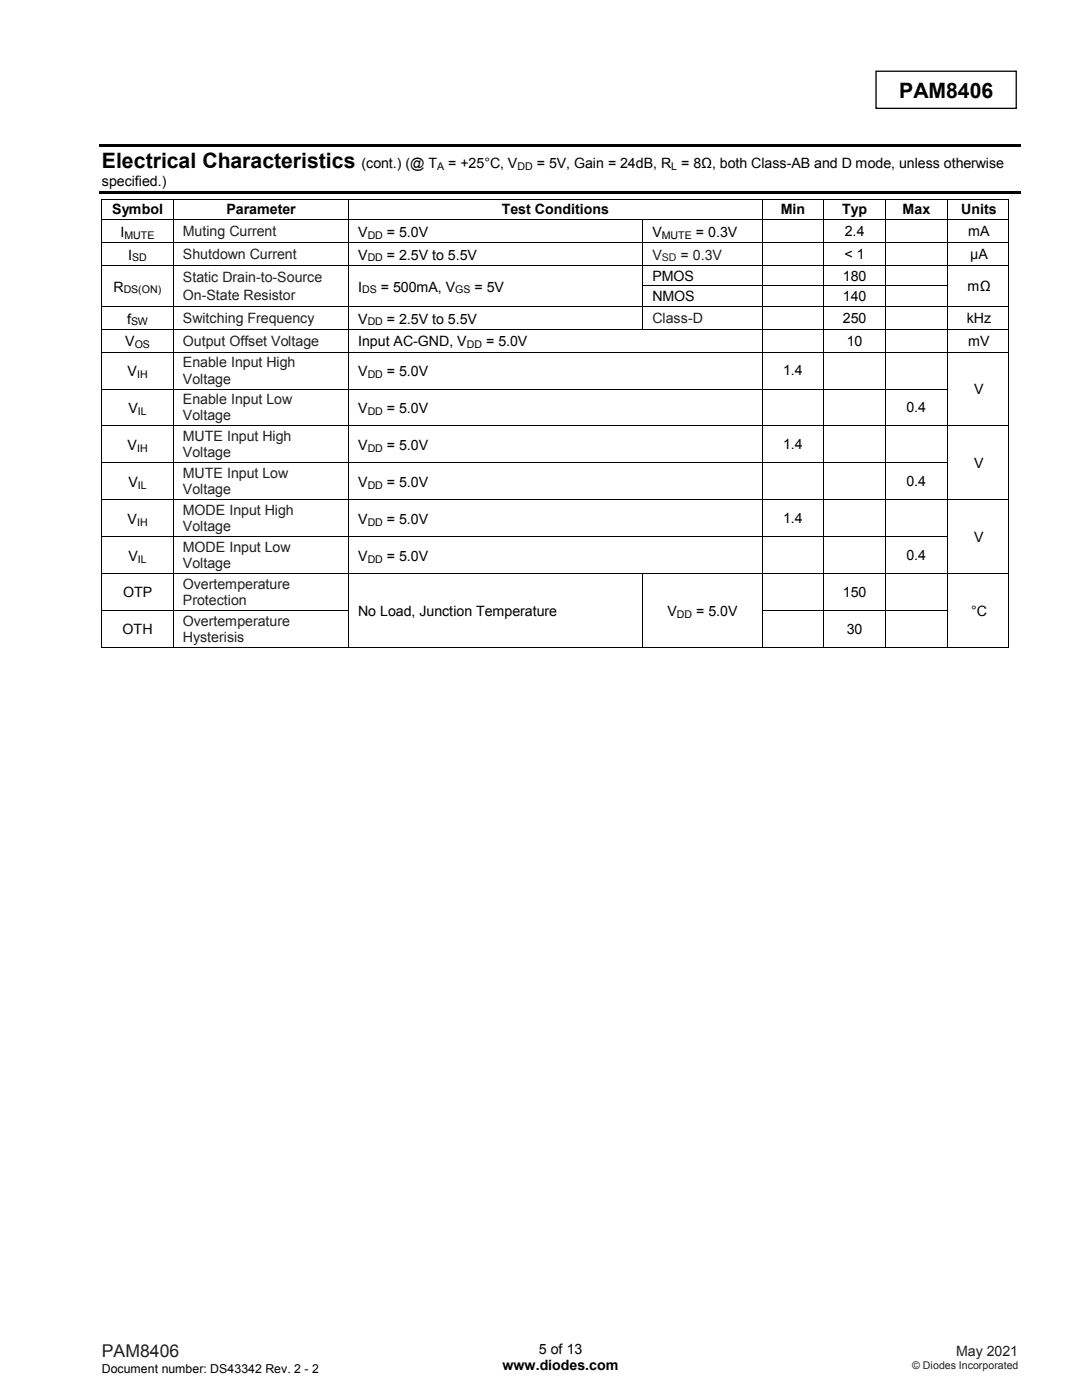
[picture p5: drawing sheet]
<svg xmlns="http://www.w3.org/2000/svg" width="216mm" height="279mm" viewBox="0 0 216 279" stroke-linecap="round" stroke-linejoin="round" font-family="sans-serif">
<defs><g id="words">
<g font-size="4.2">
<text x="179.4" y="19.5">PAM8406</text>
<text x="20.3" y="33.5">Electrical Characteristics</text>
</g>
<text font-size="3.5" fill="#231f20" x="20.3" y="270.9">PAM8406</text>
<g font-size="2.8">
<text x="72.1" y="33.5">(cont.) (@ T</text>
<text x="89.5" y="33.5">= +25°C, V</text>
<text x="107.1" y="33.5">= 5V, Gain = 24dB, R = 8Ω, both Class-AB and D mode, unless otherwise</text>
<text x="20.3" y="37.1">specified.)</text>
<text x="22.4" y="42.8">Symbol</text>
<text x="24" y="47.3">I</text>
<text x="45.2" y="42.8">Parameter</text>
<text x="71.5" y="47.3">V</text>
<text x="77.2" y="47.3">= 5.0V</text>
<text x="100.2" y="42.8">Test Conditions</text>
<text x="130.2" y="47.3">V</text>
<text x="138.9" y="47.3">= 0.3V</text>
<text x="155.8" y="42.8">Min</text>
<text x="168" y="42.8">Typ</text>
<text x="168.6" y="47.1">2.4</text>
<text x="180.1" y="42.8">Max</text>
<text x="191.8" y="42.8">Units</text>
<text x="193.2" y="47.1">mA</text>
<text x="25.6" y="51.8">I</text>
<text x="71.5" y="51.8">V</text>
<text x="77.2" y="51.8">= 2.5V to 5.5V</text>
<text x="168.5" y="51.7">&lt; 1</text>
<text x="193.6" y="51.7">µA</text>
<text x="22.6" y="58.2">R</text>
<text x="71.5" y="58.2">I</text>
<text x="76" y="58.2">= 500mA, V</text>
<text x="94.7" y="58.2">= 5V</text>
<text x="130.2" y="56">PMOS</text>
<text x="168.2" y="56">180</text>
<text x="193.1" y="58.1">mΩ</text>
<text x="25.4" y="64.6">f</text>
<text x="71.5" y="64.6">V</text>
<text x="77.2" y="64.6">= 2.5V to 5.5V</text>
<text x="130.2" y="60.1">NMOS</text>
<text x="168.2" y="64.5">250</text>
<text x="168.2" y="60.1">140</text>
<text x="192.9" y="64.5">kHz</text>
<text x="25" y="69.1">V</text>
<text x="71.5" y="69.1">Input AC-GND, V</text>
<text x="97" y="69.1">= 5.0V</text>
<text x="169" y="69">10</text>
<text x="193.2" y="69">mV</text>
<text x="25.4" y="75.1">V</text>
<text x="71.5" y="75.1">V</text>
<text x="77.2" y="75.1">= 5.0V</text>
<text x="156.3" y="74.9">1.4</text>
<text x="25.6" y="82.5">V</text>
<text x="71.5" y="82.5">V</text>
<text x="77.2" y="82.5">= 5.0V</text>
<text x="180.9" y="82.3">0.4</text>
<text x="194.4" y="78.6">V</text>
<text x="25.4" y="89.8">V</text>
<text x="71.5" y="89.8">V</text>
<text x="77.2" y="89.8">= 5.0V</text>
<text x="156.3" y="89.7">1.4</text>
<text x="194.4" y="93.4">V</text>
<text x="25.6" y="97.2">V</text>
<text x="71.5" y="97.2">V</text>
<text x="77.2" y="97.2">= 5.0V</text>
<text x="180.9" y="97.1">0.4</text>
<text x="25.4" y="104.6">V</text>
<text x="71.5" y="104.6">V</text>
<text x="77.2" y="104.6">= 5.0V</text>
<text x="156.3" y="104.4">1.4</text>
<text x="25.6" y="111.9">V</text>
<text x="71.5" y="111.9">V</text>
<text x="77.2" y="111.9">= 5.0V</text>
<text x="180.9" y="111.8">0.4</text>
<text x="194.4" y="108.1">V</text>
<text x="24.6" y="119.2">OTP</text>
<text x="168.2" y="119.2">150</text>
<text x="71.5" y="122.8">No Load, Junction Temperature</text>
<text x="133.2" y="123">V</text>
<text x="138.9" y="123">= 5.0V</text>
<text x="193.8" y="122.9">°C</text>
<text x="24.5" y="126.5">OTH</text>
<text x="169" y="126.5">30</text>
<text x="100.3" y="273.4">www.diodes.com</text>
<text x="107.5" y="270.2">5 of 13</text>
</g>
<g font-size="2.8" fill="#231f20">
<text x="36.5" y="47.1">Muting Current</text>
<text x="36.5" y="51.7">Shutdown Current</text>
<text x="130.2" y="51.8">V</text>
<text x="135.8" y="51.8">= 0.3V</text>
<text x="36.5" y="56.3">Static Drain-to-Source</text>
<text x="36.5" y="59.8">On-State Resistor</text>
<text x="36.5" y="64.5">Switching Frequency</text>
<text x="130.2" y="64.5">Class-D</text>
<text x="36.5" y="69">Output Offset Voltage</text>
<text x="36.5" y="73.3">Enable Input High</text>
<text x="36.5" y="76.5">Voltage</text>
<text x="36.5" y="80.6">Enable Input Low</text>
<text x="36.5" y="83.9">Voltage</text>
<text x="36.5" y="88">MUTE Input High</text>
<text x="36.5" y="91.3">Voltage</text>
<text x="36.5" y="95.4">MUTE Input Low</text>
<text x="36.5" y="98.6">Voltage</text>
<text x="36.5" y="102.8">MODE Input High</text>
<text x="36.5" y="106">Voltage</text>
<text x="36.5" y="110.2">MODE Input Low</text>
<text x="36.5" y="113.4">Voltage</text>
<text x="36.5" y="117.5">Overtemperature</text>
<text x="36.5" y="124.9">Overtemperature</text>
<text x="36.5" y="120.8">Protection</text>
<text x="36.5" y="128.1">Hysterisis</text>
<text x="190.8" y="270.6">May 2021</text>
</g>
<text font-size="2.5" x="20.3" y="274">Document number: DS43342 Rev. 2 - 2</text>
<g font-size="2.1">
<text x="87.2" y="33.9">A</text>
<text x="103.3" y="33.9">DD</text>
<text x="133.9" y="33.9">L</text>
<text x="24.8" y="47.6">MUTE</text>
<text x="73.4" y="47.6">DD</text>
<text x="132.1" y="47.6">MUTE</text>
<text x="26.4" y="52.2">SD</text>
<text x="73.4" y="52.2">DD</text>
<text x="24.7" y="58.5">DS(ON)</text>
<text x="72.3" y="58.5">DS</text>
<text x="90.8" y="58.5">GS</text>
<text x="26.2" y="64.9">SW</text>
<text x="73.4" y="64.9">DD</text>
<text x="26.9" y="69.5">OS</text>
<text x="93.1" y="69.5">DD</text>
<text x="27.3" y="75.4">IH</text>
<text x="73.4" y="75.4">DD</text>
<text x="27.5" y="82.8">IL</text>
<text x="73.4" y="82.8">DD</text>
<text x="27.3" y="90.2">IH</text>
<text x="73.4" y="90.2">DD</text>
<text x="27.5" y="97.5">IL</text>
<text x="73.4" y="97.5">DD</text>
<text x="27.3" y="104.9">IH</text>
<text x="73.4" y="104.9">DD</text>
<text x="27.5" y="112.3">IL</text>
<text x="73.4" y="112.3">DD</text>
<text x="135.1" y="123.4">DD</text>
</g>
<g font-size="2.1" fill="#231f20">
<text x="132.1" y="52.2">SD</text>
<text x="182" y="273.2">© Diodes Incorporated</text>
</g>
</g></defs>
<path d="M174.8 14.2h28v7.4h-28z" fill-rule="evenodd" fill="#fff" stroke="#000" stroke-width=".26"/>
<g fill="#000">
<path d="M19.8 28.7h183.9v.5h-183.9z" fill-rule="evenodd"/>
<path d="M19.8 38.1h183.9v.5h-183.9z" fill-rule="evenodd"/>
</g>
<g fill="#000">
<path d="M20.2 39.7h.2v.1h-.2zM34.5 39.7h.2v.1h-.2zM69.5 39.7h.1v.1h-.1zM152 39.7h.2v.1h-.2zM164.3 39.7h.2v.1h-.2zM176.6 39.7h.2v.1h-.2zM188.9 39.7h.2v.1h-.2zM201.2 39.7h.2v.1h-.2zM20.2 43.8h.2v.2h-.2zM20.2 48.3h.2v.2h-.2zM20.2 52.9h.2v.1h-.2zM20.2 57h.2v.2h-.2z"/>
<path d="M34.5 43.8h.2v.2h-.2zM34.5 48.3h.2v.2h-.2zM34.5 52.9h.2v.1h-.2zM34.5 57h.2v.2h-.2zM69.5 43.8h.1v.2h-.1zM69.5 48.3h.1v.2h-.1zM69.5 52.9h.1v.1h-.1zM69.5 57h.1v.2h-.1zM128.2 43.8h.2v.2h-.2zM128.2 48.3h.2v.2h-.2zM128.2 52.9h.2v.1h-.2zM128.2 57h.2v.2h-.2z"/>
<path d="M152 43.8h.2v.2h-.2zM152 48.3h.2v.2h-.2zM152 52.9h.2v.1h-.2zM152 57h.2v.2h-.2zM164.3 43.8h.2v.2h-.2zM164.3 48.3h.2v.2h-.2zM164.3 52.9h.2v.1h-.2zM164.3 57h.2v.2h-.2zM176.6 43.8h.2v.2h-.2zM176.6 48.3h.2v.2h-.2zM176.6 52.9h.2v.1h-.2zM176.6 57h.2v.2h-.2z"/>
<path d="M188.9 43.8h.2v.2h-.2zM188.9 48.3h.2v.2h-.2zM188.9 52.9h.2v.1h-.2zM188.9 57h.2v.2h-.2zM201.2 43.8h.2v.2h-.2zM201.2 48.3h.2v.2h-.2zM201.2 52.9h.2v.1h-.2zM201.2 57h.2v.2h-.2zM20.2 61.1h.2v.2h-.2zM20.2 65.7h.2v.1h-.2zM20.2 70.2h.2v.2h-.2zM20.2 77.6h.2v.1h-.2z"/>
<path d="M34.5 61.1h.2v.2h-.2zM34.5 65.7h.2v.1h-.2zM34.5 70.2h.2v.2h-.2zM34.5 77.6h.2v.1h-.2zM69.5 61.1h.1v.2h-.1zM69.5 65.7h.1v.1h-.1zM69.5 70.2h.1v.2h-.1zM69.5 77.6h.1v.1h-.1zM128.2 61.1h.2v.2h-.2zM128.2 65.7h.2v.1h-.2zM152 61.1h.2v.2h-.2zM152 65.7h.2v.1h-.2z"/>
<path d="M152 70.2h.2v.2h-.2zM152 77.6h.2v.1h-.2zM164.3 61.1h.2v.2h-.2zM164.3 65.7h.2v.1h-.2zM164.3 70.2h.2v.2h-.2zM164.3 77.6h.2v.1h-.2zM176.6 61.1h.2v.2h-.2zM176.6 65.7h.2v.1h-.2zM176.6 70.2h.2v.2h-.2zM176.6 77.6h.2v.1h-.2zM188.9 61.1h.2v.2h-.2zM188.9 65.7h.2v.1h-.2z"/>
<path d="M188.9 70.2h.2v.2h-.2zM188.9 77.6h.2v.1h-.2zM201.2 61.1h.2v.2h-.2zM201.2 65.7h.2v.1h-.2zM201.2 70.2h.2v.2h-.2zM201.2 77.6h.2v.1h-.2zM20.2 84.9h.2v.2h-.2zM20.2 92.3h.2v.2h-.2zM20.2 99.7h.2v.1h-.2zM34.5 84.9h.2v.2h-.2zM34.5 92.3h.2v.2h-.2zM34.5 99.7h.2v.1h-.2z"/>
<path d="M69.5 84.9h.1v.2h-.1zM69.5 92.3h.1v.2h-.1zM69.5 99.7h.1v.1h-.1zM152 84.9h.2v.2h-.2zM152 92.3h.2v.2h-.2zM152 99.7h.2v.1h-.2zM164.3 84.9h.2v.2h-.2zM164.3 92.3h.2v.2h-.2zM164.3 99.7h.2v.1h-.2zM176.6 84.9h.2v.2h-.2zM176.6 92.3h.2v.2h-.2zM176.6 99.7h.2v.1h-.2z"/>
<path d="M188.9 84.9h.2v.2h-.2zM188.9 92.3h.2v.2h-.2zM188.9 99.7h.2v.1h-.2zM201.2 84.9h.2v.2h-.2zM201.2 92.3h.2v.2h-.2zM201.2 99.7h.2v.1h-.2zM20.2 107.1h.2v.1h-.2zM20.2 114.4h.2v.2h-.2zM34.5 107.1h.2v.1h-.2zM34.5 114.4h.2v.2h-.2zM69.5 107.1h.1v.1h-.1zM69.5 114.4h.1v.2h-.1z"/>
<path d="M128.2 114.4h.2v.2h-.2zM152 107.1h.2v.1h-.2zM152 114.4h.2v.2h-.2zM164.3 107.1h.2v.1h-.2zM164.3 114.4h.2v.2h-.2zM176.6 107.1h.2v.1h-.2zM176.6 114.4h.2v.2h-.2zM188.9 107.1h.2v.1h-.2zM188.9 114.4h.2v.2h-.2zM201.2 107.1h.2v.1h-.2zM201.2 114.4h.2v.2h-.2zM20.2 121.8h.2v.2h-.2z"/>
<path d="M20.2 129.2h.2v.1h-.2zM34.5 121.8h.2v.2h-.2zM34.5 129.2h.2v.1h-.2zM69.5 121.8h.1v.2h-.1zM69.5 129.2h.1v.1h-.1zM128.2 121.8h.2v.2h-.2zM128.2 129.2h.2v.1h-.2zM152 121.8h.2v.2h-.2zM152 129.2h.2v.1h-.2zM164.3 121.8h.2v.2h-.2zM164.3 129.2h.2v.1h-.2zM176.6 121.8h.2v.2h-.2z"/>
<path d="M176.6 129.2h.2v.1h-.2zM188.9 121.8h.2v.2h-.2zM188.9 129.2h.2v.1h-.2zM201.2 121.8h.2v.2h-.2zM201.2 129.2h.2v.1h-.2z"/>
</g>
<g fill="none" stroke="#000" stroke-width=".2">
<path d="M20.3 39.8v4M20.4 39.8h14.1M34.6 39.8v4M34.7 39.8h34.8M69.6 39.8v4M69.6 39.8h82.4M152.1 39.8v4M152.2 39.8h12.1M164.4 39.8v4M164.5 39.8h12.1M176.7 39.8v4M176.8 39.8h12.1"/>
<path d="M189 39.8v4M189.1 39.8h12.1M201.3 39.8v4M20.3 44v4.3M20.3 48.5v4.4M20.3 53v4M20.3 57.2v3.9M20.4 43.9h14.1M20.4 48.4h14.1M20.4 53h14.1M34.6 44v4.3M34.6 48.5v4.4"/>
<path d="M34.6 53v4M34.6 57.2v3.9M34.7 43.9h34.8M34.7 48.4h34.8M34.7 53h34.8M69.6 44v4.3M69.6 48.5v4.4M69.6 53v4M69.6 57.2v3.9M69.6 43.9h58.6M69.6 48.4h58.6M69.6 53h58.6"/>
<path d="M128.3 44v4.3M128.3 48.5v4.4M128.3 53v4M128.3 57.2v3.9M128.4 43.9h23.6M128.4 48.4h23.6M128.4 53h23.6M128.4 57.1h23.6M152.1 44v4.3M152.1 48.5v4.4M152.1 53v4M152.1 57.2v3.9"/>
<path d="M152.2 43.9h12.1M152.2 48.4h12.1M152.2 53h12.1M152.2 57.1h12.1M164.4 44v4.3M164.4 48.5v4.4M164.4 53v4M164.4 57.2v3.9M164.5 43.9h12.1M164.5 48.4h12.1M164.5 53h12.1M164.5 57.1h12.1"/>
<path d="M176.7 44v4.3M176.7 48.5v4.4M176.7 53v4M176.7 57.2v3.9M176.8 43.9h12.1M176.8 48.4h12.1M176.8 53h12.1M176.8 57.1h12.1M189 44v4.3M189 48.5v4.4M189 53v4M189 57.2v3.9"/>
<path d="M189.1 43.9h12.1M189.1 48.4h12.1M189.1 53h12.1M201.3 44v4.3M201.3 48.5v4.4M201.3 53v4M201.3 57.2v3.9M20.3 61.3v4.4M20.3 65.8v4.4M20.3 70.4v7.2M20.3 77.7v7.2M20.4 61.2h14.1"/>
<path d="M20.4 65.7h14.1M20.4 70.3h14.1M20.4 77.6h14.1M34.6 61.3v4.4M34.6 65.8v4.4M34.6 70.4v7.2M34.6 77.7v7.2M34.7 61.2h34.8M34.7 65.7h34.8M34.7 70.3h34.8M34.7 77.6h34.8M69.6 61.3v4.4"/>
<path d="M69.6 65.8v4.4M69.6 70.4v7.2M69.6 77.7v7.2M69.6 61.2h58.6M69.6 65.7h58.6M69.6 70.3h82.4M69.6 77.6h82.4M128.3 61.3v4.4M128.4 61.2h23.6M128.4 65.7h23.6M152.1 61.3v4.4M152.1 65.8v4.4"/>
<path d="M152.1 70.4v7.2M152.1 77.7v7.2M152.2 61.2h12.1M152.2 65.7h12.1M152.2 70.3h12.1M152.2 77.6h12.1M164.4 61.3v4.4M164.4 65.8v4.4M164.4 70.4v7.2M164.4 77.7v7.2M164.5 61.2h12.1M164.5 65.7h12.1"/>
<path d="M164.5 70.3h12.1M164.5 77.6h12.1M176.7 61.3v4.4M176.7 65.8v4.4M176.7 70.4v7.2M176.7 77.7v7.2M176.8 61.2h12.1M176.8 65.7h12.1M176.8 70.3h12.1M176.8 77.6h12.1M189 61.3v4.4M189 65.8v4.4"/>
<path d="M189 70.4v7.2M189 77.7v7.2M189.1 61.2h12.1M189.1 65.7h12.1M189.1 70.3h12.1M201.3 61.3v4.4M201.3 65.8v4.4M201.3 70.4v7.2M201.3 77.7v7.2M20.3 85.1v7.2M20.3 92.5v7.2M20.3 99.8v7.3"/>
<path d="M20.4 85h14.1M20.4 92.4h14.1M20.4 99.7h14.1M34.6 85.1v7.2M34.6 92.5v7.2M34.6 99.8v7.3M34.7 85h34.8M34.7 92.4h34.8M34.7 99.7h34.8M69.6 85.1v7.2M69.6 92.5v7.2M69.6 99.8v7.3"/>
<path d="M69.6 85h82.4M69.6 92.4h82.4M69.6 99.7h82.4M152.1 85.1v7.2M152.1 92.5v7.2M152.1 99.8v7.3M152.2 85h12.1M152.2 92.4h12.1M152.2 99.7h12.1M164.4 85.1v7.2M164.4 92.5v7.2M164.4 99.8v7.3"/>
<path d="M164.5 85h12.1M164.5 92.4h12.1M164.5 99.7h12.1M176.7 85.1v7.2M176.7 92.5v7.2M176.7 99.8v7.3M176.8 85h12.1M176.8 92.4h12.1M176.8 99.7h12.1M189 85.1v7.2M189 92.5v7.2M189 99.8v7.3"/>
<path d="M189.1 85h12.1M189.1 99.7h12.1M201.3 85.1v7.2M201.3 92.5v7.2M201.3 99.8v7.3M20.3 107.2v7.2M20.3 114.6v7.2M20.4 107.1h14.1M20.4 114.5h14.1M34.6 107.2v7.2M34.6 114.6v7.2M34.7 107.1h34.8"/>
<path d="M34.7 114.5h34.8M69.6 107.2v7.2M69.6 114.6v7.2M69.6 107.1h82.4M69.6 114.5h58.6M128.3 114.6v7.2M128.4 114.5h23.6M152.1 107.2v7.2M152.1 114.6v7.2M152.2 107.1h12.1M152.2 114.5h12.1M164.4 107.2v7.2"/>
<path d="M164.4 114.6v7.2M164.5 107.1h12.1M164.5 114.5h12.1M176.7 107.2v7.2M176.7 114.6v7.2M176.8 107.1h12.1M176.8 114.5h12.1M189 107.2v7.2M189 114.6v7.2M189.1 114.5h12.1M201.3 107.2v7.2M201.3 114.6v7.2"/>
<path d="M20.3 122v7.2M20.4 121.9h14.1M20.4 129.2h14.1M34.6 122v7.2M34.7 121.9h34.8M34.7 129.2h34.8M69.6 122v7.2M69.6 129.2h58.6M128.3 122v7.2M128.4 129.2h23.6M152.1 122v7.2M152.2 121.9h12.1"/>
<path d="M152.2 129.2h12.1M164.4 122v7.2M164.5 121.9h12.1M164.5 129.2h12.1M176.7 122v7.2M176.8 121.9h12.1M176.8 129.2h12.1M189 122v7.2M189.1 129.2h12.1M201.3 122v7.2"/>
</g>
<use href="#words"/>
</svg>
